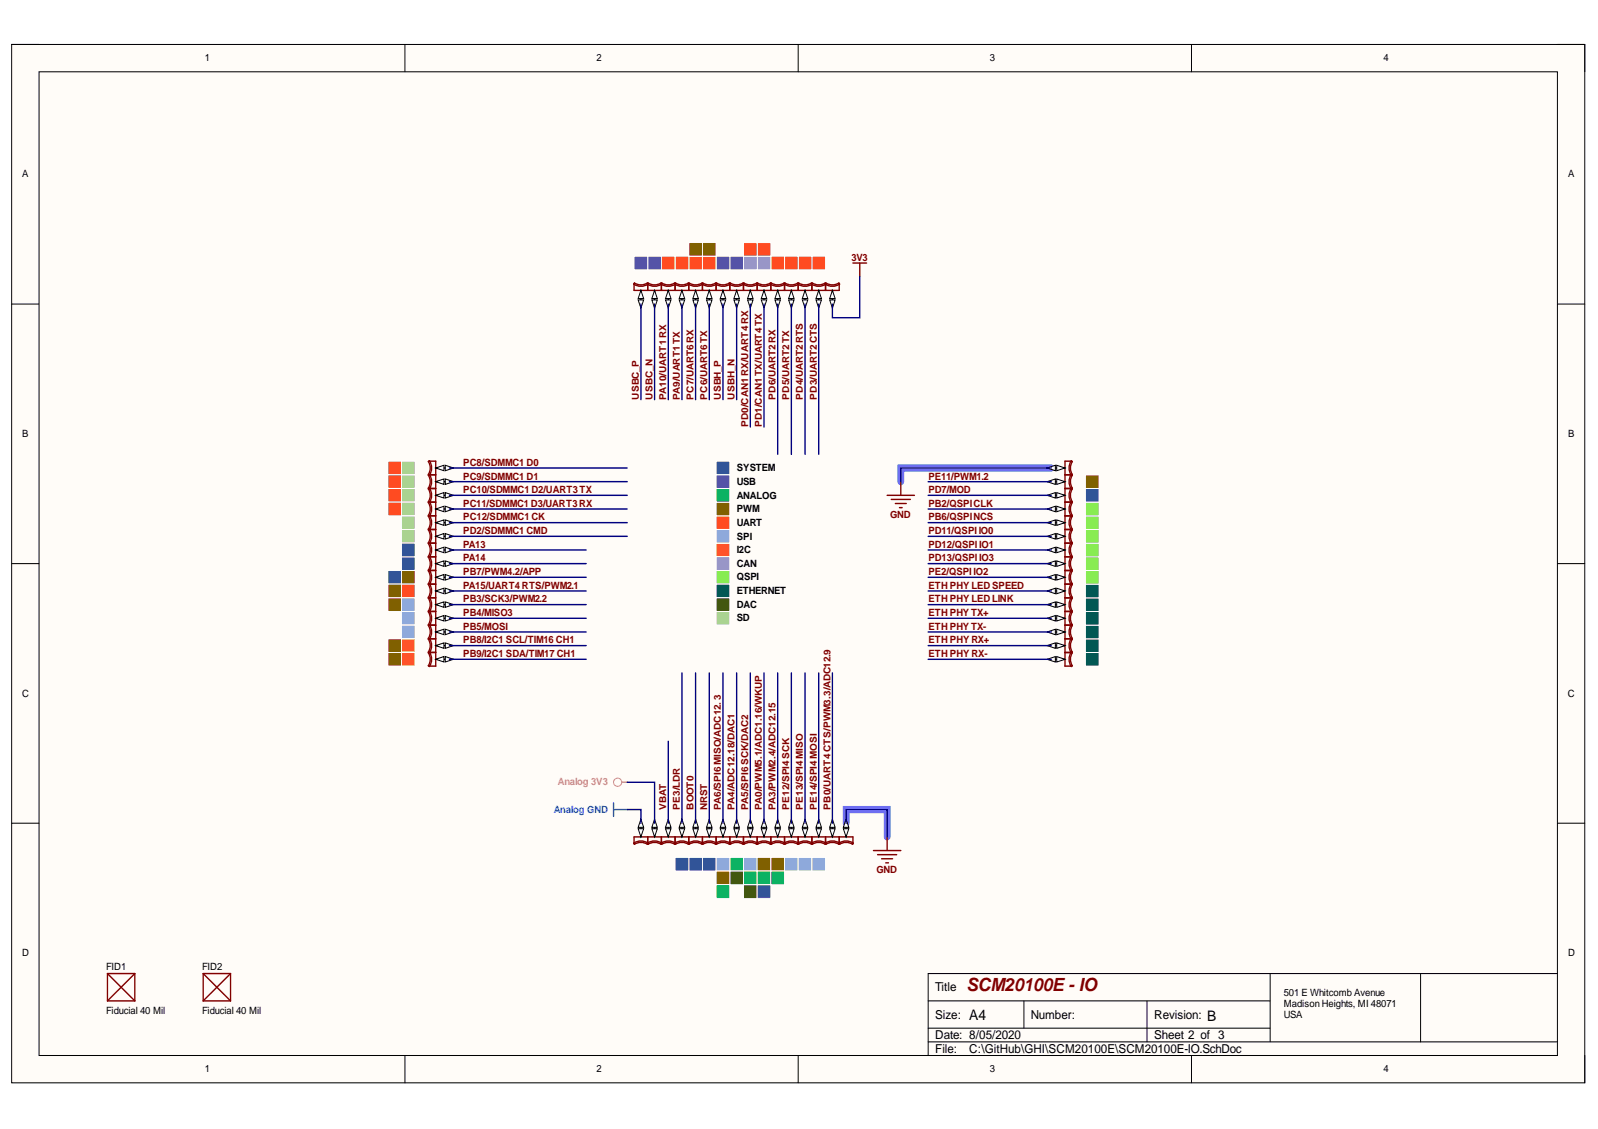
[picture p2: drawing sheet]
<svg xmlns="http://www.w3.org/2000/svg" width="297mm" height="210mm" viewBox="0 0 297 210" stroke-linecap="round" stroke-linejoin="round" font-family="sans-serif">
<defs><g id="words">
<text font-size="3.4" fill="#800000" x="179.7" y="184.3">SCM20100E - IO</text>
<g font-size="2.7">
<text x="180.2" y="189.6">A4</text>
<text x="224.4" y="189.8">B</text>
</g>
<g font-size="2.3">
<text x="173.8" y="184.3">Title</text>
<text x="173.8" y="189.4">Size:</text>
<text x="191.6" y="189.4">Number:</text>
<text x="214.5" y="189.4">Revision:</text>
<text x="173.8" y="193.2">Date: 8/05/2020</text>
<text x="173.8" y="195.7">File:</text>
<text x="180.2" y="195.7">C:\GitHub\GHI\SCM20100E\SCM20100E-IO.SchDoc</text>
<text x="214.5" y="193.2">Sheet 2 of 3</text>
</g>
<g font-size="1.9">
<text x="38.1" y="11.4">1</text>
<text x="110.9" y="11.4">2</text>
<text x="184" y="11.4">3</text>
<text x="257.1" y="11.4">4</text>
<text x="4.1" y="33">A</text>
<text x="291.5" y="33">A</text>
<text x="4.1" y="81.3">B</text>
<text x="291.5" y="81.3">B</text>
<text x="136.9" y="87.6">SYSTEM</text>
<text x="136.9" y="90.2">USB</text>
<text x="136.9" y="95.2">PWM</text>
<text x="136.9" y="92.7">ANALOG</text>
<text x="136.9" y="97.8">UART</text>
<text x="136.9" y="100.3">SPI</text>
<text x="136.9" y="107.9">QSPI</text>
<text x="136.9" y="102.8">I2C</text>
<text x="136.9" y="105.4">CAN</text>
<text x="136.9" y="110.5">ETHERNET</text>
<text x="136.9" y="113">DAC</text>
<text x="136.9" y="115.5">SD</text>
<text x="4.1" y="129.5">C</text>
<text x="291.4" y="129.5">C</text>
<text x="4.1" y="177.8">D</text>
<text x="291.5" y="177.8">D</text>
<text x="19.7" y="180.3">FID1</text>
<text x="37.6" y="180.3">FID2</text>
<text x="238.6" y="185.2">501 E Whitcomb Avenue</text>
<text x="19.7" y="188.5">Fiducial 40 Mil</text>
<text x="37.6" y="188.5">Fiducial 40 Mil</text>
<text x="238.6" y="187.2">MadisonHeights, MI 48071</text>
<text x="238.6" y="189.2">USA</text>
<text x="38.1" y="199.4">1</text>
<text x="110.9" y="199.4">2</text>
<text x="184" y="199.4">3</text>
<text x="257.1" y="199.4">4</text>
</g>
<g font-size="1.9" fill="#800000">
<text x="158.3" y="48.5">3V3</text>
<text x="86.1" y="86.6">PC8/SDMMC1 D0</text>
<text x="86.1" y="89.2">PC9/SDMMC1 D1</text>
<text x="172.6" y="89.2">PE11/PWM1.2</text>
<text x="86.1" y="91.7">PC10/SDMMC1D2/UART3TX</text>
<text x="86.1" y="94.2">PC11/SDMMC1D3/UART3RX</text>
<text x="172.6" y="94.2">PB2/QSPICLK</text>
<text x="172.6" y="91.7">PD7/MOD</text>
<text x="86.1" y="101.8">PA13</text>
<text x="86.1" y="96.8">PC12/SDMMC1CK</text>
<text x="86.1" y="99.3">PD2/SDMMC1 CMD</text>
<text x="165.5" y="96.3">GND</text>
<text x="172.6" y="99.3">PD11/QSPIIO0</text>
<text x="172.6" y="101.8">PD12/QSPIIO1</text>
<text x="172.6" y="96.8">PB6/QSPINCS</text>
<text x="86.1" y="104.4">PA14</text>
<text x="86.1" y="106.9">PB7/PWM4.2/APP</text>
<text x="172.6" y="106.9">PE2/QSPIIO2</text>
<text x="172.6" y="104.4">PD13/QSPIIO3</text>
<text x="86.1" y="109.4">PA15/UART4RTS/PWM2.1</text>
<text x="86.1" y="112">PB3/SCK3/PWM2.2</text>
<text x="172.6" y="109.4">ETH PHY LED SPEED</text>
<text x="172.6" y="112">ETH PHY LED LINK</text>
<text x="86.1" y="114.5">PB4/MISO3</text>
<text x="86.1" y="117">PB5/MOSI</text>
<text x="86.1" y="119.6">PB8/I2C1 SCL/TIM16 CH1</text>
<text x="172.6" y="119.6">ETH PHY RX+</text>
<text x="172.6" y="117">ETH PHY TX-</text>
<text x="172.6" y="114.5">ETH PHY TX+</text>
<text x="86.1" y="122.1">PB9/I2C1 SDA/TIM17 CH1</text>
<text x="172.6" y="122.1">ETH PHY RX-</text>
<text x="162.9" y="162.3">GND</text>
</g>
<text font-size="1.9" fill="#e85dac" x="103.7" y="146">Analog 3V3</text>
<text font-size="1.9" fill="#009cca" x="102.9" y="151.1">Analog GND</text>
<g font-size="1.8" fill="#800000">
<text x="118.8" y="74.3" transform="rotate(-90 118.8 74.3)">USBC_P</text>
<text x="121.3" y="74.3" transform="rotate(-90 121.3 74.3)">USBC_N</text>
<text x="123.8" y="74.3" transform="rotate(-90 123.8 74.3)">PA10/UART1RX</text>
<text x="126.4" y="74.3" transform="rotate(-90 126.4 74.3)">PA9/UART1TX</text>
<text x="128.9" y="74.3" transform="rotate(-90 128.9 74.3)">PC7/UART6RX</text>
<text x="131.5" y="74.3" transform="rotate(-90 131.5 74.3)">PC6/UART6TX</text>
<text x="134" y="74.3" transform="rotate(-90 134 74.3)">USBH_P</text>
<text x="136.5" y="74.3" transform="rotate(-90 136.5 74.3)">USBH_N</text>
<text x="144.1" y="74.3" transform="rotate(-90 144.1 74.3)">PD6/UART2RX</text>
<text x="146.7" y="74.3" transform="rotate(-90 146.7 74.3)">PD5/UART2TX</text>
<text x="149.2" y="74.3" transform="rotate(-90 149.2 74.3)">PD4/UART2RTS</text>
<text x="151.8" y="74.3" transform="rotate(-90 151.8 74.3)">PD3/UART2CTS</text>
<text x="139.1" y="79.4" transform="rotate(-90 139.1 79.4)">PD0/CAN1RX/UART4 RX</text>
<text x="141.6" y="79.4" transform="rotate(-90 141.6 79.4)">PD1/CAN1TX/UART4 TX</text>
<text x="123.8" y="150.5" transform="rotate(-90 123.8 150.5)">VBAT</text>
<text x="126.4" y="150.5" transform="rotate(-90 126.4 150.5)">PE3/LDR</text>
<text x="128.9" y="150.5" transform="rotate(-90 128.9 150.5)">BOOT0</text>
<text x="131.5" y="150.5" transform="rotate(-90 131.5 150.5)">NRST</text>
<text x="134" y="150.5" transform="rotate(-90 134 150.5)">PA6/SPI6 MISO/ADC12. 3</text>
<text x="136.5" y="150.5" transform="rotate(-90 136.5 150.5)">PA4/ADC12.18/DAC1</text>
<text x="139.1" y="150.5" transform="rotate(-90 139.1 150.5)">PA5/SPI6 SCK/DAC2</text>
<text x="141.6" y="150.5" transform="rotate(-90 141.6 150.5)">PA0/PWM5.1/ADC1.16/WKUP</text>
<text x="144.1" y="150.5" transform="rotate(-90 144.1 150.5)">PA3/PWM2.4/ADC12.15</text>
<text x="146.7" y="150.5" transform="rotate(-90 146.7 150.5)">PE12/SPI4 SCK</text>
<text x="149.2" y="150.5" transform="rotate(-90 149.2 150.5)">PE13/SPI4 MISO</text>
<text x="151.8" y="150.5" transform="rotate(-90 151.8 150.5)">PE14/SPI4 MOSI</text>
<text x="154.4" y="150.5" transform="rotate(-90 154.4 150.5)">PB0/UART4 CTS/PWM3.3/ADC12.9</text>
</g>
</g></defs>
<path d="M2.2 8.3h292.4v193h-292.4z" fill-rule="evenodd" fill="#fffcf8"/>
<path d="M2.2 8.3h292.4v193h-292.4z" fill="none" stroke="#000" stroke-width=".19"/>
<path d="M7.3 13.3h282.2v182.9h-282.2z" fill-rule="evenodd" fill="#fffcf8"/>
<g fill="none" stroke="#000" stroke-width=".19">
<path d="M2.2 8.3h5.1M7.3 13.3h282.2v182.9h-282.2zM75.3 8.3v5M148.4 8.3v5M221.5 8.3v5M289.5 8.3h5.1v5M2.2 56.5h5.1M289.5 56.5h5.1M2.2 104.8h5.1M289.5 104.8h5.1M2.2 153.1h5.1M289.5 153.1h5.1"/>
<path d="M75.3 196.2v5.1M148.4 196.2v5.1M172.5 186.1h63.6M172.5 193.7h117M172.5 191.2h63.6M190.3 186.1v5.1M213.2 186.1v7.6M221.5 196.2v5.1M236.1 181v12.7M264.1 181v12.7M289.5 181h-117v15.2M294.6 196.2v5.1"/>
</g>
<path d="M195.4 87h-28v2.6M157.3 153.1v-2.6h7.6v5.1" fill="none" stroke="#6e6eff" stroke-width="1.3"/>
<path d="M117.8 156.8a2.41 2.41 0 0 1 2.7 0l-.2 .2a2.16 2.16 0 0 0-2.4 0zM117.9 156.9v-1.3h2.5v1.3" fill="none" stroke="#800000" stroke-width=".26"/>
<path d="M119.1 153.1v2.5" fill="none" stroke="#000" stroke-width=".26"/>
<path d="M118.6 154.1h1l-.5 1.5z" fill="#f8fcff"/>
<path d="M118.6 154.1h1l-.5 1.5z" fill="none" stroke="#000" stroke-width=".19"/>
<path d="M119.1 152.3l.5 1.5h-1z" fill="#f8fcff"/>
<path d="M119.1 152.3l.5 1.5h-1z" fill="none" stroke="#000" stroke-width=".19"/>
<path d="M120.3 156.8a2.41 2.41 0 0 1 2.7 0l-.1 .2a2.17 2.17 0 0 0-2.4 0zM120.4 156.9v-1.3h2.5v1.3" fill="none" stroke="#800000" stroke-width=".26"/>
<path d="M121.7 153.1v2.5" fill="none" stroke="#000" stroke-width=".26"/>
<path d="M121.2 154.1h1l-.5 1.5z" fill="#f8fcff"/>
<path d="M121.2 154.1h1l-.5 1.5z" fill="none" stroke="#000" stroke-width=".19"/>
<path d="M121.7 152.3l.5 1.5h-1z" fill="#f8fcff"/>
<path d="M121.7 152.3l.5 1.5h-1z" fill="none" stroke="#000" stroke-width=".19"/>
<path d="M122.9 156.8a2.41 2.41 0 0 1 2.7 0l-.2 .2a2.17 2.17 0 0 0-2.4 0zM122.9 156.9v-1.3h2.6v1.3" fill="none" stroke="#800000" stroke-width=".26"/>
<path d="M124.2 153.1v2.5" fill="none" stroke="#000" stroke-width=".26"/>
<path d="M123.7 154.1h1l-.5 1.5z" fill="#f8fcff"/>
<path d="M123.7 154.1h1l-.5 1.5z" fill="none" stroke="#000" stroke-width=".19"/>
<path d="M124.2 152.3l.5 1.5h-1z" fill="#f8fcff"/>
<path d="M124.2 152.3l.5 1.5h-1z" fill="none" stroke="#000" stroke-width=".19"/>
<path d="M125.4 156.8a2.41 2.41 0 0 1 2.7 0l-.1 .2a2.17 2.17 0 0 0-2.4 0zM125.5 156.9v-1.3h2.5v1.3" fill="none" stroke="#800000" stroke-width=".26"/>
<path d="M126.8 153.1v2.5" fill="none" stroke="#000" stroke-width=".26"/>
<path d="M126.2 154.1h1.1l-.5 1.5z" fill="#f8fcff"/>
<path d="M126.2 154.1h1.1l-.5 1.5z" fill="none" stroke="#000" stroke-width=".19"/>
<path d="M126.8 152.3l.5 1.5h-1.1z" fill="#f8fcff"/>
<path d="M126.8 152.3l.5 1.5h-1.1z" fill="none" stroke="#000" stroke-width=".19"/>
<path d="M128 156.8a2.41 2.41 0 0 1 2.6 0l-.1 .2a2.17 2.17 0 0 0-2.4 0zM128 156.9v-1.3h2.6v1.3" fill="none" stroke="#800000" stroke-width=".26"/>
<path d="M129.3 153.1v2.5" fill="none" stroke="#000" stroke-width=".26"/>
<path d="M128.8 154.1h1l-.5 1.5z" fill="#f8fcff"/>
<path d="M128.8 154.1h1l-.5 1.5z" fill="none" stroke="#000" stroke-width=".19"/>
<path d="M129.3 152.3l.5 1.5h-1z" fill="#f8fcff"/>
<path d="M129.3 152.3l.5 1.5h-1z" fill="none" stroke="#000" stroke-width=".19"/>
<path d="M130.5 156.8a2.41 2.41 0 0 1 2.7 0l-.2 .2a2.16 2.16 0 0 0-2.4 0zM130.6 156.9v-1.3h2.5v1.3" fill="none" stroke="#800000" stroke-width=".26"/>
<path d="M131.8 153.1v2.5" fill="none" stroke="#000" stroke-width=".26"/>
<path d="M131.3 154.1h1.1l-.6 1.5z" fill="#f8fcff"/>
<path d="M131.3 154.1h1.1l-.6 1.5z" fill="none" stroke="#000" stroke-width=".19"/>
<path d="M131.8 152.3l.6 1.5h-1.1z" fill="#f8fcff"/>
<path d="M131.8 152.3l.6 1.5h-1.1z" fill="none" stroke="#000" stroke-width=".19"/>
<path d="M133 156.8a2.41 2.41 0 0 1 2.7 0l-.1 .2a2.16 2.16 0 0 0-2.4 0zM133.1 156.9v-1.3h2.6v1.3" fill="none" stroke="#800000" stroke-width=".26"/>
<path d="M134.4 153.1v2.5" fill="none" stroke="#000" stroke-width=".26"/>
<path d="M133.9 154.1h1l-.5 1.5z" fill="#f8fcff"/>
<path d="M133.9 154.1h1l-.5 1.5z" fill="none" stroke="#000" stroke-width=".19"/>
<path d="M134.4 152.3l.5 1.5h-1z" fill="#f8fcff"/>
<path d="M134.4 152.3l.5 1.5h-1z" fill="none" stroke="#000" stroke-width=".19"/>
<path d="M135.6 156.8a2.41 2.41 0 0 1 2.7 0l-.2 .2a2.16 2.16 0 0 0-2.4 0zM135.7 156.9v-1.3h2.5v1.3" fill="none" stroke="#800000" stroke-width=".26"/>
<path d="M136.9 153.1v2.5" fill="none" stroke="#000" stroke-width=".26"/>
<path d="M136.4 154.1h1l-.5 1.5z" fill="#f8fcff"/>
<path d="M136.4 154.1h1l-.5 1.5z" fill="none" stroke="#000" stroke-width=".19"/>
<path d="M136.9 152.3l.5 1.5h-1z" fill="#f8fcff"/>
<path d="M136.9 152.3l.5 1.5h-1z" fill="none" stroke="#000" stroke-width=".19"/>
<path d="M138.1 156.8a2.41 2.41 0 0 1 2.7 0l-.1 .2a2.16 2.16 0 0 0-2.4 0zM138.2 156.9v-1.3h2.5v1.3" fill="none" stroke="#800000" stroke-width=".26"/>
<path d="M139.5 153.1v2.5" fill="none" stroke="#000" stroke-width=".26"/>
<path d="M139 154.1h1l-.5 1.5z" fill="#f8fcff"/>
<path d="M139 154.1h1l-.5 1.5z" fill="none" stroke="#000" stroke-width=".19"/>
<path d="M139.5 152.3l.5 1.5h-1z" fill="#f8fcff"/>
<path d="M139.5 152.3l.5 1.5h-1z" fill="none" stroke="#000" stroke-width=".19"/>
<path d="M140.7 156.8a2.41 2.41 0 0 1 2.7 0l-.2 .2a2.16 2.16 0 0 0-2.4 0zM140.7 156.9v-1.3h2.6v1.3" fill="none" stroke="#800000" stroke-width=".26"/>
<path d="M142 153.1v2.5" fill="none" stroke="#000" stroke-width=".26"/>
<path d="M141.5 154.1h1l-.5 1.5z" fill="#f8fcff"/>
<path d="M141.5 154.1h1l-.5 1.5z" fill="none" stroke="#000" stroke-width=".19"/>
<path d="M142 152.3l.5 1.5h-1z" fill="#f8fcff"/>
<path d="M142 152.3l.5 1.5h-1z" fill="none" stroke="#000" stroke-width=".19"/>
<path d="M143.2 156.8a2.41 2.41 0 0 1 2.7 0l-.1 .2a2.16 2.16 0 0 0-2.4 0zM143.3 156.9v-1.3h2.5v1.3" fill="none" stroke="#800000" stroke-width=".26"/>
<path d="M144.6 153.1v2.5" fill="none" stroke="#000" stroke-width=".26"/>
<path d="M144 154.1h1.1l-.5 1.5z" fill="#f8fcff"/>
<path d="M144 154.1h1.1l-.5 1.5z" fill="none" stroke="#000" stroke-width=".19"/>
<path d="M144.6 152.3l.5 1.5h-1.1z" fill="#f8fcff"/>
<path d="M144.6 152.3l.5 1.5h-1.1z" fill="none" stroke="#000" stroke-width=".19"/>
<path d="M145.8 156.8a2.41 2.41 0 0 1 2.6 0l-.1 .2a2.16 2.16 0 0 0-2.4 0zM145.8 156.9v-1.3h2.6v1.3" fill="none" stroke="#800000" stroke-width=".26"/>
<path d="M147.1 153.1v2.5" fill="none" stroke="#000" stroke-width=".26"/>
<path d="M146.6 154.1h1l-.5 1.5z" fill="#f8fcff"/>
<path d="M146.6 154.1h1l-.5 1.5z" fill="none" stroke="#000" stroke-width=".19"/>
<path d="M147.1 152.3l.5 1.5h-1z" fill="#f8fcff"/>
<path d="M147.1 152.3l.5 1.5h-1z" fill="none" stroke="#000" stroke-width=".19"/>
<path d="M148.3 156.8a2.41 2.41 0 0 1 2.7 0l-.2 .2a2.16 2.16 0 0 0-2.4 0zM148.4 156.9v-1.3h2.5v1.3" fill="none" stroke="#800000" stroke-width=".26"/>
<path d="M149.6 153.1v2.5" fill="none" stroke="#000" stroke-width=".26"/>
<path d="M149.1 154.1h1.1l-.6 1.5z" fill="#f8fcff"/>
<path d="M149.1 154.1h1.1l-.6 1.5z" fill="none" stroke="#000" stroke-width=".19"/>
<path d="M149.6 152.3l.6 1.5h-1.1z" fill="#f8fcff"/>
<path d="M149.6 152.3l.6 1.5h-1.1z" fill="none" stroke="#000" stroke-width=".19"/>
<path d="M150.8 156.8a2.41 2.41 0 0 1 2.7 0l-.1 .2a2.16 2.16 0 0 0-2.4 0zM150.9 156.9v-1.3h2.6v1.3" fill="none" stroke="#800000" stroke-width=".26"/>
<path d="M152.2 153.1v2.5" fill="none" stroke="#000" stroke-width=".26"/>
<path d="M151.7 154.1h1l-.5 1.5z" fill="#f8fcff"/>
<path d="M151.7 154.1h1l-.5 1.5z" fill="none" stroke="#000" stroke-width=".19"/>
<path d="M152.2 152.3l.5 1.5h-1z" fill="#f8fcff"/>
<path d="M152.2 152.3l.5 1.5h-1z" fill="none" stroke="#000" stroke-width=".19"/>
<path d="M155.9 156.8a2.41 2.41 0 0 1 2.7 0l-.1 .2a2.16 2.16 0 0 0-2.4 0zM156 156.9v-1.3h2.5v1.3" fill="none" stroke="#800000" stroke-width=".26"/>
<path d="M157.3 153.1v2.5" fill="none" stroke="#000" stroke-width=".26"/>
<path d="M156.8 154.1h1l-.5 1.5z" fill="#f8fcff"/>
<path d="M156.8 154.1h1l-.5 1.5z" fill="none" stroke="#000" stroke-width=".19"/>
<path d="M157.3 152.3l.5 1.5h-1z" fill="#f8fcff"/>
<path d="M157.3 152.3l.5 1.5h-1z" fill="none" stroke="#000" stroke-width=".19"/>
<path d="M199.1 121.2l.2 .2a2.15 2.15 0 0 0 0 2.4l-.2 .1a2.43 2.43 0 0 1 0-2.7zM199.2 121.3h-1.2v2.5h1.2" fill="none" stroke="#800000" stroke-width=".26"/>
<path d="M195.4 122.6h2.6" fill="none" stroke="#000" stroke-width=".26"/>
<path d="M196.4 122.1l1.6 .5-1.6 .5z" fill="#f8fcff"/>
<path d="M196.4 122.1l1.6 .5-1.6 .5z" fill="none" stroke="#000" stroke-width=".19"/>
<path d="M194.6 122.6l1.6-.5v1z" fill="#f8fcff"/>
<path d="M194.6 122.6l1.6-.5v1z" fill="none" stroke="#000" stroke-width=".19"/>
<path d="M199.1 118.7l.2 .1a2.15 2.15 0 0 0 0 2.4l-.2 .2a2.43 2.43 0 0 1 0-2.7zM199.2 118.8h-1.2v2.5h1.2" fill="none" stroke="#800000" stroke-width=".26"/>
<path d="M195.4 120h2.6" fill="none" stroke="#000" stroke-width=".26"/>
<path d="M196.4 119.5l1.6 .5-1.6 .5z" fill="#f8fcff"/>
<path d="M196.4 119.5l1.6 .5-1.6 .5z" fill="none" stroke="#000" stroke-width=".19"/>
<path d="M194.6 120l1.6-.5v1z" fill="#f8fcff"/>
<path d="M194.6 120l1.6-.5v1z" fill="none" stroke="#000" stroke-width=".19"/>
<path d="M199.1 116.2l.2 .1a2.15 2.15 0 0 0 0 2.4l-.2 .1a2.43 2.43 0 0 1 0-2.6zM199.2 116.2h-1.2v2.6h1.2" fill="none" stroke="#800000" stroke-width=".26"/>
<path d="M195.4 117.5h2.6" fill="none" stroke="#000" stroke-width=".26"/>
<path d="M196.4 117l1.6 .5-1.6 .5z" fill="#f8fcff"/>
<path d="M196.4 117l1.6 .5-1.6 .5z" fill="none" stroke="#000" stroke-width=".19"/>
<path d="M194.6 117.5l1.6-.5v1z" fill="#f8fcff"/>
<path d="M194.6 117.5l1.6-.5v1z" fill="none" stroke="#000" stroke-width=".19"/>
<path d="M199.1 113.6l.2 .2a2.15 2.15 0 0 0 0 2.4l-.2 .1a2.43 2.43 0 0 1 0-2.7zM199.2 113.7h-1.2v2.5h1.2" fill="none" stroke="#800000" stroke-width=".26"/>
<path d="M195.4 115h2.6" fill="none" stroke="#000" stroke-width=".26"/>
<path d="M196.4 114.4l1.6 .6-1.6 .5z" fill="#f8fcff"/>
<path d="M196.4 114.4l1.6 .6-1.6 .5z" fill="none" stroke="#000" stroke-width=".19"/>
<path d="M194.6 115l1.6-.6v1.1z" fill="#f8fcff"/>
<path d="M194.6 115l1.6-.6v1.1z" fill="none" stroke="#000" stroke-width=".19"/>
<path d="M199.1 111.1l.2 .1a2.15 2.15 0 0 0 0 2.4l-.2 .2a2.43 2.43 0 0 1 0-2.7zM199.2 111.1h-1.2v2.6h1.2" fill="none" stroke="#800000" stroke-width=".26"/>
<path d="M195.4 112.4h2.6" fill="none" stroke="#000" stroke-width=".26"/>
<path d="M196.4 111.9l1.6 .5-1.6 .5z" fill="#f8fcff"/>
<path d="M196.4 111.9l1.6 .5-1.6 .5z" fill="none" stroke="#000" stroke-width=".19"/>
<path d="M194.6 112.4l1.6-.5v1z" fill="#f8fcff"/>
<path d="M194.6 112.4l1.6-.5v1z" fill="none" stroke="#000" stroke-width=".19"/>
<path d="M199.1 108.5l.2 .2a2.15 2.15 0 0 0 0 2.4l-.2 .1a2.41 2.41 0 0 1 0-2.7zM199.2 108.6h-1.2v2.5h1.2" fill="none" stroke="#800000" stroke-width=".26"/>
<path d="M195.4 109.9h2.6" fill="none" stroke="#000" stroke-width=".26"/>
<path d="M196.4 109.4l1.6 .5-1.6 .5z" fill="#f8fcff"/>
<path d="M196.4 109.4l1.6 .5-1.6 .5z" fill="none" stroke="#000" stroke-width=".19"/>
<path d="M194.6 109.9l1.6-.5v1z" fill="#f8fcff"/>
<path d="M194.6 109.9l1.6-.5v1z" fill="none" stroke="#000" stroke-width=".19"/>
<path d="M199.1 106l.2 .1a2.17 2.17 0 0 0 0 2.4l-.2 .2a2.43 2.43 0 0 1 0-2.7zM199.2 106.1h-1.2v2.5h1.2" fill="none" stroke="#800000" stroke-width=".26"/>
<path d="M195.4 107.3h2.6" fill="none" stroke="#000" stroke-width=".26"/>
<path d="M196.4 106.8l1.6 .5-1.6 .5z" fill="#f8fcff"/>
<path d="M196.4 106.8l1.6 .5-1.6 .5z" fill="none" stroke="#000" stroke-width=".19"/>
<path d="M194.6 107.3l1.6-.5v1z" fill="#f8fcff"/>
<path d="M194.6 107.3l1.6-.5v1z" fill="none" stroke="#000" stroke-width=".19"/>
<path d="M199.1 103.5l.2 .1a2.15 2.15 0 0 0 0 2.4l-.2 .1a2.41 2.41 0 0 1 0-2.6zM199.2 103.5h-1.2v2.6h1.2" fill="none" stroke="#800000" stroke-width=".26"/>
<path d="M195.4 104.8h2.6" fill="none" stroke="#000" stroke-width=".26"/>
<path d="M196.4 104.3l1.6 .5-1.6 .5z" fill="#f8fcff"/>
<path d="M196.4 104.3l1.6 .5-1.6 .5z" fill="none" stroke="#000" stroke-width=".19"/>
<path d="M194.6 104.8l1.6-.5v1z" fill="#f8fcff"/>
<path d="M194.6 104.8l1.6-.5v1z" fill="none" stroke="#000" stroke-width=".19"/>
<path d="M199.1 100.9l.2 .1a2.17 2.17 0 0 0 0 2.5l-.2 .1a2.43 2.43 0 0 1 0-2.7zM199.2 101h-1.2v2.5h1.2" fill="none" stroke="#800000" stroke-width=".26"/>
<path d="M195.4 102.3h2.6" fill="none" stroke="#000" stroke-width=".26"/>
<path d="M196.4 101.7l1.6 .6-1.6 .5z" fill="#f8fcff"/>
<path d="M196.4 101.7l1.6 .6-1.6 .5z" fill="none" stroke="#000" stroke-width=".19"/>
<path d="M194.6 102.3l1.6-.6v1.1z" fill="#f8fcff"/>
<path d="M194.6 102.3l1.6-.6v1.1z" fill="none" stroke="#000" stroke-width=".19"/>
<path d="M199.1 98.4l.2 .1a2.15 2.15 0 0 0 0 2.4l-.2 .1a2.41 2.41 0 0 1 0-2.6zM199.2 98.4h-1.2v2.6h1.2" fill="none" stroke="#800000" stroke-width=".26"/>
<path d="M195.4 99.7h2.6" fill="none" stroke="#000" stroke-width=".26"/>
<path d="M196.4 99.2l1.6 .5-1.6 .5z" fill="#f8fcff"/>
<path d="M196.4 99.2l1.6 .5-1.6 .5z" fill="none" stroke="#000" stroke-width=".19"/>
<path d="M194.6 99.7l1.6-.5v1z" fill="#f8fcff"/>
<path d="M194.6 99.7l1.6-.5v1z" fill="none" stroke="#000" stroke-width=".19"/>
<path d="M199.1 95.8l.2 .2a2.17 2.17 0 0 0 0 2.4l-.2 .1a2.43 2.43 0 0 1 0-2.7zM199.2 95.9h-1.2v2.5h1.2" fill="none" stroke="#800000" stroke-width=".26"/>
<path d="M195.4 97.2h2.6" fill="none" stroke="#000" stroke-width=".26"/>
<path d="M196.4 96.7l1.6 .5-1.6 .5z" fill="#f8fcff"/>
<path d="M196.4 96.7l1.6 .5-1.6 .5z" fill="none" stroke="#000" stroke-width=".19"/>
<path d="M194.6 97.2l1.6-.5v1z" fill="#f8fcff"/>
<path d="M194.6 97.2l1.6-.5v1z" fill="none" stroke="#000" stroke-width=".19"/>
<path d="M199.1 93.3l.2 .1a2.15 2.15 0 0 0 0 2.4l-.2 .2a2.41 2.41 0 0 1 0-2.7zM199.2 93.4h-1.2v2.5h1.2" fill="none" stroke="#800000" stroke-width=".26"/>
<path d="M195.4 94.6h2.6" fill="none" stroke="#000" stroke-width=".26"/>
<path d="M196.4 94.1l1.6 .5-1.6 .5z" fill="#f8fcff"/>
<path d="M196.4 94.1l1.6 .5-1.6 .5z" fill="none" stroke="#000" stroke-width=".19"/>
<path d="M194.6 94.6l1.6-.5v1z" fill="#f8fcff"/>
<path d="M194.6 94.6l1.6-.5v1z" fill="none" stroke="#000" stroke-width=".19"/>
<path d="M199.1 90.7l.2 .2a2.15 2.15 0 0 0 0 2.4l-.2 .1a2.43 2.43 0 0 1 0-2.7zM199.2 90.8h-1.2v2.6h1.2" fill="none" stroke="#800000" stroke-width=".26"/>
<path d="M195.4 92.1h2.6" fill="none" stroke="#000" stroke-width=".26"/>
<path d="M196.4 91.6l1.6 .5-1.6 .5z" fill="#f8fcff"/>
<path d="M196.4 91.6l1.6 .5-1.6 .5z" fill="none" stroke="#000" stroke-width=".19"/>
<path d="M194.6 92.1l1.6-.5v1z" fill="#f8fcff"/>
<path d="M194.6 92.1l1.6-.5v1z" fill="none" stroke="#000" stroke-width=".19"/>
<path d="M199.1 88.2l.2 .2a2.15 2.15 0 0 0 0 2.3l-.2 .2a2.43 2.43 0 0 1 0-2.7zM199.2 88.3h-1.2v2.5h1.2" fill="none" stroke="#800000" stroke-width=".26"/>
<path d="M195.4 89.6h2.6" fill="none" stroke="#000" stroke-width=".26"/>
<path d="M196.4 89l1.6 .6-1.6 .5z" fill="#f8fcff"/>
<path d="M196.4 89l1.6 .6-1.6 .5z" fill="none" stroke="#000" stroke-width=".19"/>
<path d="M194.6 89.6l1.6-.6v1.1z" fill="#f8fcff"/>
<path d="M194.6 89.6l1.6-.6v1.1z" fill="none" stroke="#000" stroke-width=".19"/>
<path d="M199.1 85.7l.2 .1a2.15 2.15 0 0 0 0 2.4l-.2 .2a2.43 2.43 0 0 1 0-2.7zM199.2 85.7h-1.2v2.6h1.2" fill="none" stroke="#800000" stroke-width=".26"/>
<path d="M195.4 87h2.6" fill="none" stroke="#000" stroke-width=".26"/>
<path d="M196.4 86.5l1.6 .5-1.6 .5z" fill="#f8fcff"/>
<path d="M196.4 86.5l1.6 .5-1.6 .5z" fill="none" stroke="#000" stroke-width=".19"/>
<path d="M194.6 87l1.6-.5v1z" fill="#f8fcff"/>
<path d="M194.6 87l1.6-.5v1z" fill="none" stroke="#000" stroke-width=".19"/>
<path d="M153.5 52.7v1.3h2.5v-1.3M153.5 52.6a2.16 2.16 0 0 0 2.4 0l.2 .2a2.41 2.41 0 0 1-2.7 0z" fill="none" stroke="#800000" stroke-width=".26"/>
<path d="M154.7 54v2.5" fill="none" stroke="#000" stroke-width=".26"/>
<path d="M154.7 54l.5 1.5h-1z" fill="#f8fcff"/>
<path d="M154.7 54l.5 1.5h-1z" fill="none" stroke="#000" stroke-width=".19"/>
<path d="M154.2 55.8h1l-.5 1.5z" fill="#f8fcff"/>
<path d="M154.2 55.8h1l-.5 1.5z" fill="none" stroke="#000" stroke-width=".19"/>
<path d="M150.9 52.7v1.3h2.6v-1.3M151 52.6a2.16 2.16 0 0 0 2.4 0l.1 .2a2.41 2.41 0 0 1-2.7 0z" fill="none" stroke="#800000" stroke-width=".26"/>
<path d="M152.2 54v2.5" fill="none" stroke="#000" stroke-width=".26"/>
<path d="M152.2 54l.5 1.5h-1z" fill="#f8fcff"/>
<path d="M152.2 54l.5 1.5h-1z" fill="none" stroke="#000" stroke-width=".19"/>
<path d="M151.7 55.8h1l-.5 1.5z" fill="#f8fcff"/>
<path d="M151.7 55.8h1l-.5 1.5z" fill="none" stroke="#000" stroke-width=".19"/>
<path d="M148.4 52.7v1.3h2.5v-1.3M148.4 52.6a2.16 2.16 0 0 0 2.4 0l.2 .2a2.41 2.41 0 0 1-2.7 0z" fill="none" stroke="#800000" stroke-width=".26"/>
<path d="M149.6 54v2.5" fill="none" stroke="#000" stroke-width=".26"/>
<path d="M149.6 54l.6 1.5h-1.1z" fill="#f8fcff"/>
<path d="M149.6 54l.6 1.5h-1.1z" fill="none" stroke="#000" stroke-width=".19"/>
<path d="M149.1 55.8h1.1l-.6 1.5z" fill="#f8fcff"/>
<path d="M149.1 55.8h1.1l-.6 1.5z" fill="none" stroke="#000" stroke-width=".19"/>
<path d="M145.8 52.7v1.3h2.6v-1.3M145.9 52.6a2.16 2.16 0 0 0 2.4 0l.1 .2a2.41 2.41 0 0 1-2.6 0z" fill="none" stroke="#800000" stroke-width=".26"/>
<path d="M147.1 54v2.5" fill="none" stroke="#000" stroke-width=".26"/>
<path d="M147.1 54l.5 1.5h-1z" fill="#f8fcff"/>
<path d="M147.1 54l.5 1.5h-1z" fill="none" stroke="#000" stroke-width=".19"/>
<path d="M146.6 55.8h1l-.5 1.5z" fill="#f8fcff"/>
<path d="M146.6 55.8h1l-.5 1.5z" fill="none" stroke="#000" stroke-width=".19"/>
<path d="M143.3 52.7v1.3h2.5v-1.3M143.4 52.6a2.16 2.16 0 0 0 2.4 0l.1 .2a2.41 2.41 0 0 1-2.7 0z" fill="none" stroke="#800000" stroke-width=".26"/>
<path d="M144.6 54v2.5" fill="none" stroke="#000" stroke-width=".26"/>
<path d="M144.6 54l.5 1.5h-1.1z" fill="#f8fcff"/>
<path d="M144.6 54l.5 1.5h-1.1z" fill="none" stroke="#000" stroke-width=".19"/>
<path d="M144 55.8h1.1l-.5 1.5z" fill="#f8fcff"/>
<path d="M144 55.8h1.1l-.5 1.5z" fill="none" stroke="#000" stroke-width=".19"/>
<path d="M140.7 52.7v1.3h2.6v-1.3M140.8 52.6a2.16 2.16 0 0 0 2.4 0l.2 .2a2.41 2.41 0 0 1-2.7 0z" fill="none" stroke="#800000" stroke-width=".26"/>
<path d="M142 54v2.5" fill="none" stroke="#000" stroke-width=".26"/>
<path d="M142 54l.5 1.5h-1z" fill="#f8fcff"/>
<path d="M142 54l.5 1.5h-1z" fill="none" stroke="#000" stroke-width=".19"/>
<path d="M141.5 55.8h1l-.5 1.5z" fill="#f8fcff"/>
<path d="M141.5 55.8h1l-.5 1.5z" fill="none" stroke="#000" stroke-width=".19"/>
<path d="M138.2 52.7v1.3h2.5v-1.3M138.3 52.6a2.16 2.16 0 0 0 2.4 0l.1 .2a2.41 2.41 0 0 1-2.7 0z" fill="none" stroke="#800000" stroke-width=".26"/>
<path d="M139.5 54v2.5" fill="none" stroke="#000" stroke-width=".26"/>
<path d="M139.5 54l.5 1.5h-1z" fill="#f8fcff"/>
<path d="M139.5 54l.5 1.5h-1z" fill="none" stroke="#000" stroke-width=".19"/>
<path d="M139 55.8h1l-.5 1.5z" fill="#f8fcff"/>
<path d="M139 55.8h1l-.5 1.5z" fill="none" stroke="#000" stroke-width=".19"/>
<path d="M135.7 52.7v1.3h2.5v-1.3M135.7 52.6a2.16 2.16 0 0 0 2.4 0l.2 .2a2.41 2.41 0 0 1-2.7 0z" fill="none" stroke="#800000" stroke-width=".26"/>
<path d="M136.9 54v2.5" fill="none" stroke="#000" stroke-width=".26"/>
<path d="M136.9 54l.5 1.5h-1z" fill="#f8fcff"/>
<path d="M136.9 54l.5 1.5h-1z" fill="none" stroke="#000" stroke-width=".19"/>
<path d="M136.4 55.8h1l-.5 1.5z" fill="#f8fcff"/>
<path d="M136.4 55.8h1l-.5 1.5z" fill="none" stroke="#000" stroke-width=".19"/>
<path d="M133.1 52.7v1.3h2.6v-1.3M133.2 52.6a2.16 2.16 0 0 0 2.4 0l.1 .2a2.41 2.41 0 0 1-2.7 0z" fill="none" stroke="#800000" stroke-width=".26"/>
<path d="M134.4 54v2.5" fill="none" stroke="#000" stroke-width=".26"/>
<path d="M134.4 54l.5 1.5h-1z" fill="#f8fcff"/>
<path d="M134.4 54l.5 1.5h-1z" fill="none" stroke="#000" stroke-width=".19"/>
<path d="M133.9 55.8h1l-.5 1.5z" fill="#f8fcff"/>
<path d="M133.9 55.8h1l-.5 1.5z" fill="none" stroke="#000" stroke-width=".19"/>
<path d="M130.6 52.7v1.3h2.5v-1.3M130.6 52.6a2.16 2.16 0 0 0 2.4 0l.2 .2a2.41 2.41 0 0 1-2.7 0z" fill="none" stroke="#800000" stroke-width=".26"/>
<path d="M131.8 54v2.5" fill="none" stroke="#000" stroke-width=".26"/>
<path d="M131.8 54l.6 1.5h-1.1z" fill="#f8fcff"/>
<path d="M131.8 54l.6 1.5h-1.1z" fill="none" stroke="#000" stroke-width=".19"/>
<path d="M131.3 55.8h1.1l-.6 1.5z" fill="#f8fcff"/>
<path d="M131.3 55.8h1.1l-.6 1.5z" fill="none" stroke="#000" stroke-width=".19"/>
<path d="M128 52.7v1.3h2.6v-1.3M128.1 52.6a2.17 2.17 0 0 0 2.4 0l.1 .2a2.4 2.4 0 0 1-2.6 0z" fill="none" stroke="#800000" stroke-width=".26"/>
<path d="M129.3 54v2.5" fill="none" stroke="#000" stroke-width=".26"/>
<path d="M129.3 54l.5 1.5h-1z" fill="#f8fcff"/>
<path d="M129.3 54l.5 1.5h-1z" fill="none" stroke="#000" stroke-width=".19"/>
<path d="M128.8 55.8h1l-.5 1.5z" fill="#f8fcff"/>
<path d="M128.8 55.8h1l-.5 1.5z" fill="none" stroke="#000" stroke-width=".19"/>
<path d="M125.5 52.7v1.3h2.5v-1.3M125.6 52.6a2.17 2.17 0 0 0 2.4 0l.1 .2a2.41 2.41 0 0 1-2.7 0z" fill="none" stroke="#800000" stroke-width=".26"/>
<path d="M126.8 54v2.5" fill="none" stroke="#000" stroke-width=".26"/>
<path d="M126.8 54l.5 1.5h-1.1z" fill="#f8fcff"/>
<path d="M126.8 54l.5 1.5h-1.1z" fill="none" stroke="#000" stroke-width=".19"/>
<path d="M126.2 55.8h1.1l-.5 1.5z" fill="#f8fcff"/>
<path d="M126.2 55.8h1.1l-.5 1.5z" fill="none" stroke="#000" stroke-width=".19"/>
<path d="M122.9 52.7v1.3h2.6v-1.3M123 52.6a2.17 2.17 0 0 0 2.4 0l.2 .2a2.4 2.4 0 0 1-2.7 0z" fill="none" stroke="#800000" stroke-width=".26"/>
<path d="M124.2 54v2.5" fill="none" stroke="#000" stroke-width=".26"/>
<path d="M124.2 54l.5 1.5h-1z" fill="#f8fcff"/>
<path d="M124.2 54l.5 1.5h-1z" fill="none" stroke="#000" stroke-width=".19"/>
<path d="M123.7 55.8h1l-.5 1.5z" fill="#f8fcff"/>
<path d="M123.7 55.8h1l-.5 1.5z" fill="none" stroke="#000" stroke-width=".19"/>
<path d="M120.4 52.7v1.3h2.5v-1.3M120.5 52.6a2.17 2.17 0 0 0 2.4 0l.1 .2a2.4 2.4 0 0 1-2.7 0z" fill="none" stroke="#800000" stroke-width=".26"/>
<path d="M121.7 54v2.5" fill="none" stroke="#000" stroke-width=".26"/>
<path d="M121.7 54l.5 1.5h-1z" fill="#f8fcff"/>
<path d="M121.7 54l.5 1.5h-1z" fill="none" stroke="#000" stroke-width=".19"/>
<path d="M121.2 55.8h1l-.5 1.5z" fill="#f8fcff"/>
<path d="M121.2 55.8h1l-.5 1.5z" fill="none" stroke="#000" stroke-width=".19"/>
<path d="M117.9 52.7v1.3h2.5v-1.3M117.9 52.6a2.16 2.16 0 0 0 2.4 0l.2 .2a2.41 2.41 0 0 1-2.7 0z" fill="none" stroke="#800000" stroke-width=".26"/>
<path d="M119.1 54v2.5" fill="none" stroke="#000" stroke-width=".26"/>
<path d="M119.1 54l.5 1.5h-1z" fill="#f8fcff"/>
<path d="M119.1 54l.5 1.5h-1z" fill="none" stroke="#000" stroke-width=".19"/>
<path d="M118.6 55.8h1l-.5 1.5z" fill="#f8fcff"/>
<path d="M118.6 55.8h1l-.5 1.5z" fill="none" stroke="#000" stroke-width=".19"/>
<path d="M79.6 85.8l.2-.1a2.41 2.41 0 0 1 0 2.7l-.2-.2a2.15 2.15 0 0 0 0-2.4zM79.7 85.7h1.3v2.6h-1.3" fill="none" stroke="#800000" stroke-width=".26"/>
<path d="M81 87h2.5" fill="none" stroke="#000" stroke-width=".26"/>
<path d="M81 87l1.5-.5v1z" fill="#f8fcff"/>
<path d="M81 87l1.5-.5v1z" fill="none" stroke="#000" stroke-width=".19"/>
<path d="M82.8 86.5l1.5 .5-1.5 .5z" fill="#f8fcff"/>
<path d="M82.8 86.5l1.5 .5-1.5 .5z" fill="none" stroke="#000" stroke-width=".19"/>
<path d="M79.6 88.4l.2-.2a2.41 2.41 0 0 1 0 2.7l-.2-.2a2.15 2.15 0 0 0 0-2.3zM79.7 88.3h1.3v2.5h-1.3" fill="none" stroke="#800000" stroke-width=".26"/>
<path d="M81 89.6h2.5" fill="none" stroke="#000" stroke-width=".26"/>
<path d="M81 89.6l1.5-.6v1.1z" fill="#f8fcff"/>
<path d="M81 89.6l1.5-.6v1.1z" fill="none" stroke="#000" stroke-width=".19"/>
<path d="M82.8 89l1.5 .6-1.5 .5z" fill="#f8fcff"/>
<path d="M82.8 89l1.5 .6-1.5 .5z" fill="none" stroke="#000" stroke-width=".19"/>
<path d="M79.6 90.9l.2-.2a2.41 2.41 0 0 1 0 2.7l-.2-.1a2.15 2.15 0 0 0 0-2.4zM79.7 90.8h1.3v2.6h-1.3" fill="none" stroke="#800000" stroke-width=".26"/>
<path d="M81 92.1h2.5" fill="none" stroke="#000" stroke-width=".26"/>
<path d="M81 92.1l1.5-.5v1z" fill="#f8fcff"/>
<path d="M81 92.1l1.5-.5v1z" fill="none" stroke="#000" stroke-width=".19"/>
<path d="M82.8 91.6l1.5 .5-1.5 .5z" fill="#f8fcff"/>
<path d="M82.8 91.6l1.5 .5-1.5 .5z" fill="none" stroke="#000" stroke-width=".19"/>
<path d="M79.6 93.4l.2-.1a2.41 2.41 0 0 1 0 2.7l-.2-.2a2.15 2.15 0 0 0 0-2.4zM79.7 93.4h1.3v2.5h-1.3" fill="none" stroke="#800000" stroke-width=".26"/>
<path d="M81 94.6h2.5" fill="none" stroke="#000" stroke-width=".26"/>
<path d="M81 94.6l1.5-.5v1z" fill="#f8fcff"/>
<path d="M81 94.6l1.5-.5v1z" fill="none" stroke="#000" stroke-width=".19"/>
<path d="M82.8 94.1l1.5 .5-1.5 .5z" fill="#f8fcff"/>
<path d="M82.8 94.1l1.5 .5-1.5 .5z" fill="none" stroke="#000" stroke-width=".19"/>
<path d="M79.6 96l.2-.2a2.4 2.4 0 0 1 0 2.7l-.2-.1a2.15 2.15 0 0 0 0-2.4zM79.7 95.9h1.3v2.5h-1.3" fill="none" stroke="#800000" stroke-width=".26"/>
<path d="M81 97.2h2.5" fill="none" stroke="#000" stroke-width=".26"/>
<path d="M81 97.2l1.5-.5v1z" fill="#f8fcff"/>
<path d="M81 97.2l1.5-.5v1z" fill="none" stroke="#000" stroke-width=".19"/>
<path d="M82.8 96.7l1.5 .5-1.5 .5z" fill="#f8fcff"/>
<path d="M82.8 96.7l1.5 .5-1.5 .5z" fill="none" stroke="#000" stroke-width=".19"/>
<path d="M79.6 98.5l.2-.1a2.4 2.4 0 0 1 0 2.6l-.2-.1a2.16 2.16 0 0 0 0-2.4zM79.7 98.4h1.3v2.6h-1.3" fill="none" stroke="#800000" stroke-width=".26"/>
<path d="M81 99.7h2.5" fill="none" stroke="#000" stroke-width=".26"/>
<path d="M81 99.7l1.5-.5v1z" fill="#f8fcff"/>
<path d="M81 99.7l1.5-.5v1z" fill="none" stroke="#000" stroke-width=".19"/>
<path d="M82.8 99.2l1.5 .5-1.5 .5z" fill="#f8fcff"/>
<path d="M82.8 99.2l1.5 .5-1.5 .5z" fill="none" stroke="#000" stroke-width=".19"/>
<path d="M79.6 101l.2-.1a2.4 2.4 0 0 1 0 2.7l-.2-.1a2.16 2.16 0 0 0 0-2.5zM79.7 101h1.3v2.5h-1.3" fill="none" stroke="#800000" stroke-width=".26"/>
<path d="M81 102.3h2.5" fill="none" stroke="#000" stroke-width=".26"/>
<path d="M81 102.3l1.5-.6v1.1z" fill="#f8fcff"/>
<path d="M81 102.3l1.5-.6v1.1z" fill="none" stroke="#000" stroke-width=".19"/>
<path d="M82.8 101.7l1.5 .6-1.5 .5z" fill="#f8fcff"/>
<path d="M82.8 101.7l1.5 .6-1.5 .5z" fill="none" stroke="#000" stroke-width=".19"/>
<path d="M79.6 103.6l.2-.1a2.4 2.4 0 0 1 0 2.6l-.2-.1a2.16 2.16 0 0 0 0-2.4zM79.7 103.5h1.3v2.6h-1.3" fill="none" stroke="#800000" stroke-width=".26"/>
<path d="M81 104.8h2.5" fill="none" stroke="#000" stroke-width=".26"/>
<path d="M81 104.8l1.5-.5v1z" fill="#f8fcff"/>
<path d="M81 104.8l1.5-.5v1z" fill="none" stroke="#000" stroke-width=".19"/>
<path d="M82.8 104.3l1.5 .5-1.5 .5z" fill="#f8fcff"/>
<path d="M82.8 104.3l1.5 .5-1.5 .5z" fill="none" stroke="#000" stroke-width=".19"/>
<path d="M79.6 106.1l.2-.1a2.4 2.4 0 0 1 0 2.7l-.2-.2a2.16 2.16 0 0 0 0-2.4zM79.7 106.1h1.3v2.5h-1.3" fill="none" stroke="#800000" stroke-width=".26"/>
<path d="M81 107.3h2.5" fill="none" stroke="#000" stroke-width=".26"/>
<path d="M81 107.3l1.5-.5v1z" fill="#f8fcff"/>
<path d="M81 107.3l1.5-.5v1z" fill="none" stroke="#000" stroke-width=".19"/>
<path d="M82.8 106.8l1.5 .5-1.5 .5z" fill="#f8fcff"/>
<path d="M82.8 106.8l1.5 .5-1.5 .5z" fill="none" stroke="#000" stroke-width=".19"/>
<path d="M79.6 108.7l.2-.2a2.4 2.4 0 0 1 0 2.7l-.2-.1a2.15 2.15 0 0 0 0-2.4zM79.7 108.6h1.3v2.5h-1.3" fill="none" stroke="#800000" stroke-width=".26"/>
<path d="M81 109.9h2.5" fill="none" stroke="#000" stroke-width=".26"/>
<path d="M81 109.9l1.5-.5v1z" fill="#f8fcff"/>
<path d="M81 109.9l1.5-.5v1z" fill="none" stroke="#000" stroke-width=".19"/>
<path d="M82.8 109.4l1.5 .5-1.5 .5z" fill="#f8fcff"/>
<path d="M82.8 109.4l1.5 .5-1.5 .5z" fill="none" stroke="#000" stroke-width=".19"/>
<path d="M79.6 111.2l.2-.1a2.41 2.41 0 0 1 0 2.7l-.2-.2a2.15 2.15 0 0 0 0-2.4zM79.7 111.1h1.3v2.6h-1.3" fill="none" stroke="#800000" stroke-width=".26"/>
<path d="M81 112.4h2.5" fill="none" stroke="#000" stroke-width=".26"/>
<path d="M81 112.4l1.5-.5v1z" fill="#f8fcff"/>
<path d="M81 112.4l1.5-.5v1z" fill="none" stroke="#000" stroke-width=".19"/>
<path d="M82.8 111.9l1.5 .5-1.5 .5z" fill="#f8fcff"/>
<path d="M82.8 111.9l1.5 .5-1.5 .5z" fill="none" stroke="#000" stroke-width=".19"/>
<path d="M79.6 113.8l.2-.2a2.41 2.41 0 0 1 0 2.7l-.2-.2a2.15 2.15 0 0 0 0-2.3zM79.7 113.7h1.3v2.5h-1.3" fill="none" stroke="#800000" stroke-width=".26"/>
<path d="M81 115h2.5" fill="none" stroke="#000" stroke-width=".26"/>
<path d="M81 115l1.5-.6v1.1z" fill="#f8fcff"/>
<path d="M81 115l1.5-.6v1.1z" fill="none" stroke="#000" stroke-width=".19"/>
<path d="M82.8 114.4l1.5 .6-1.5 .5z" fill="#f8fcff"/>
<path d="M82.8 114.4l1.5 .6-1.5 .5z" fill="none" stroke="#000" stroke-width=".19"/>
<path d="M79.6 116.3l.2-.2a2.41 2.41 0 0 1 0 2.7l-.2-.1a2.15 2.15 0 0 0 0-2.4zM79.7 116.2h1.3v2.6h-1.3" fill="none" stroke="#800000" stroke-width=".26"/>
<path d="M81 117.5h2.5" fill="none" stroke="#000" stroke-width=".26"/>
<path d="M81 117.5l1.5-.5v1z" fill="#f8fcff"/>
<path d="M81 117.5l1.5-.5v1z" fill="none" stroke="#000" stroke-width=".19"/>
<path d="M82.8 117l1.5 .5-1.5 .5z" fill="#f8fcff"/>
<path d="M82.8 117l1.5 .5-1.5 .5z" fill="none" stroke="#000" stroke-width=".19"/>
<path d="M79.6 118.8l.2-.1a2.41 2.41 0 0 1 0 2.7l-.2-.2a2.15 2.15 0 0 0 0-2.4zM79.7 118.8h1.3v2.5h-1.3" fill="none" stroke="#800000" stroke-width=".26"/>
<path d="M81 120h2.5" fill="none" stroke="#000" stroke-width=".26"/>
<path d="M81 120l1.5-.5v1z" fill="#f8fcff"/>
<path d="M81 120l1.5-.5v1z" fill="none" stroke="#000" stroke-width=".19"/>
<path d="M82.8 119.5l1.5 .5-1.5 .5z" fill="#f8fcff"/>
<path d="M82.8 119.5l1.5 .5-1.5 .5z" fill="none" stroke="#000" stroke-width=".19"/>
<path d="M79.6 121.4l.2-.2a2.41 2.41 0 0 1 0 2.7l-.2-.1a2.15 2.15 0 0 0 0-2.4zM79.7 121.3h1.3v2.5h-1.3" fill="none" stroke="#800000" stroke-width=".26"/>
<path d="M81 122.6h2.5" fill="none" stroke="#000" stroke-width=".26"/>
<path d="M81 122.6l1.5-.5v1z" fill="#f8fcff"/>
<path d="M81 122.6l1.5-.5v1z" fill="none" stroke="#000" stroke-width=".19"/>
<path d="M82.8 122.1l1.5 .5-1.5 .5z" fill="#f8fcff"/>
<path d="M82.8 122.1l1.5 .5-1.5 .5z" fill="none" stroke="#000" stroke-width=".19"/>
<path d="M114 149.2v2.6M114 150.5h2.6" fill="none" stroke="#009cca" stroke-width=".26"/>
<circle cx="114.8" cy="145.4" r=".76" fill="none" stroke="#e85dac" stroke-width=".19"/>
<path d="M115.6 145.4h1" fill="none" stroke="#e85dac" stroke-width=".26"/>
<g fill="none" stroke="#800000" stroke-width=".26">
<path d="M158.5 48.9h2.6M159.8 48.9v2.5M164.9 92.1h5.1M165.7 92.9h3.5M166.4 93.6h2.1M167.2 94.4h.5M167.4 89.6v2.5M162.4 158.1h5M163.1 158.9h3.6M163.9 159.7h2M164.9 155.6v2.5M164.6 160.4h.6"/>
<path d="M20 181v5.1M20 181h5.1M20 186.1h5.1M20 181l5.1 5.1M25.1 181v5.1M25.1 181l-5.1 5.1M37.8 181h5.1M37.8 186.1h5.1M37.8 181v5.1M37.8 181l5.1 5.1M42.9 181v5.1M42.9 181l-5.1 5.1"/>
</g>
<path d="M133.1 106.1h2.6v2.5h-2.6z" fill-rule="evenodd" fill="#84f438"/>
<path d="M133.1 106.1h2.6v2.5h-2.6z" fill="none" stroke="#fff" stroke-width=".19"/>
<path d="M133.1 95.9h2.6v2.5h-2.6z" fill-rule="evenodd" fill="#ff4b21"/>
<path d="M133.1 95.9h2.6v2.5h-2.6z" fill="none" stroke="#fff" stroke-width=".19"/>
<path d="M133.1 85.7h2.6v2.6h-2.6z" fill-rule="evenodd" fill="#305496"/>
<path d="M133.1 85.7h2.6v2.6h-2.6z" fill="none" stroke="#fff" stroke-width=".19"/>
<path d="M133.1 93.4h2.6v2.5h-2.6z" fill-rule="evenodd" fill="#806000"/>
<path d="M133.1 93.4h2.6v2.5h-2.6z" fill="none" stroke="#fff" stroke-width=".19"/>
<path d="M133.1 108.6h2.6v2.5h-2.6z" fill-rule="evenodd" fill="#025854"/>
<path d="M133.1 108.6h2.6v2.5h-2.6z" fill="none" stroke="#fff" stroke-width=".19"/>
<path d="M133.1 101h2.6v2.5h-2.6z" fill-rule="evenodd" fill="#ffc000"/>
<path d="M133.1 101h2.6v2.5h-2.6z" fill="none" stroke="#fff" stroke-width=".19"/>
<path d="M133.1 98.4h2.6v2.6h-2.6z" fill-rule="evenodd" fill="#8ea9db"/>
<path d="M133.1 98.4h2.6v2.6h-2.6z" fill="none" stroke="#fff" stroke-width=".19"/>
<path d="M133.1 90.8h2.6v2.6h-2.6z" fill-rule="evenodd" fill="#00b050"/>
<path d="M133.1 90.8h2.6v2.6h-2.6z" fill="none" stroke="#fff" stroke-width=".19"/>
<path d="M133.1 103.5h2.6v2.6h-2.6z" fill-rule="evenodd" fill="#976bd7"/>
<path d="M133.1 103.5h2.6v2.6h-2.6z" fill="none" stroke="#fff" stroke-width=".19"/>
<path d="M133.1 88.3h2.6v2.5h-2.6z" fill-rule="evenodd" fill="#7030a0"/>
<path d="M133.1 88.3h2.6v2.5h-2.6z" fill="none" stroke="#fff" stroke-width=".19"/>
<path d="M128 159.4h2.6v2.5h-2.6z" fill-rule="evenodd" fill="#305496"/>
<path d="M128 159.4h2.6v2.5h-2.6z" fill="none" stroke="#fff" stroke-width=".19"/>
<path d="M130.6 159.4h2.5v2.5h-2.5z" fill-rule="evenodd" fill="#305496"/>
<path d="M130.6 159.4h2.5v2.5h-2.5z" fill="none" stroke="#fff" stroke-width=".19"/>
<path d="M125.5 159.4h2.5v2.5h-2.5z" fill-rule="evenodd" fill="#305496"/>
<path d="M125.5 159.4h2.5v2.5h-2.5z" fill="none" stroke="#fff" stroke-width=".19"/>
<path d="M138.2 159.4h2.5v2.5h-2.5z" fill-rule="evenodd" fill="#8ea9db"/>
<path d="M138.2 159.4h2.5v2.5h-2.5z" fill="none" stroke="#fff" stroke-width=".19"/>
<path d="M138.2 161.9h2.5v2.6h-2.5z" fill-rule="evenodd" fill="#00b050"/>
<path d="M138.2 161.9h2.5v2.6h-2.5z" fill="none" stroke="#fff" stroke-width=".19"/>
<path d="M138.2 164.5h2.5v2.5h-2.5z" fill-rule="evenodd" fill="#405807"/>
<path d="M138.2 164.5h2.5v2.5h-2.5z" fill="none" stroke="#fff" stroke-width=".19"/>
<path d="M135.7 159.4h2.5v2.5h-2.5z" fill-rule="evenodd" fill="#00b050"/>
<path d="M135.7 159.4h2.5v2.5h-2.5z" fill="none" stroke="#fff" stroke-width=".19"/>
<path d="M135.7 161.9h2.5v2.6h-2.5z" fill-rule="evenodd" fill="#405807"/>
<path d="M135.7 161.9h2.5v2.6h-2.5z" fill="none" stroke="#fff" stroke-width=".19"/>
<path d="M133.1 159.4h2.6v2.5h-2.6z" fill-rule="evenodd" fill="#8ea9db"/>
<path d="M133.1 159.4h2.6v2.5h-2.6z" fill="none" stroke="#fff" stroke-width=".19"/>
<path d="M133.1 161.9h2.6v2.6h-2.6z" fill-rule="evenodd" fill="#806000"/>
<path d="M133.1 161.9h2.6v2.6h-2.6z" fill="none" stroke="#fff" stroke-width=".19"/>
<path d="M133.1 164.5h2.6v2.5h-2.6z" fill-rule="evenodd" fill="#00b050"/>
<path d="M133.1 164.5h2.6v2.5h-2.6z" fill="none" stroke="#fff" stroke-width=".19"/>
<path d="M140.7 159.4h2.6v2.5h-2.6z" fill-rule="evenodd" fill="#806000"/>
<path d="M140.7 159.4h2.6v2.5h-2.6z" fill="none" stroke="#fff" stroke-width=".19"/>
<path d="M140.7 161.9h2.6v2.6h-2.6z" fill-rule="evenodd" fill="#00b050"/>
<path d="M140.7 161.9h2.6v2.6h-2.6z" fill="none" stroke="#fff" stroke-width=".19"/>
<path d="M140.7 164.5h2.6v2.5h-2.6z" fill-rule="evenodd" fill="#305496"/>
<path d="M140.7 164.5h2.6v2.5h-2.6z" fill="none" stroke="#fff" stroke-width=".19"/>
<path d="M143.3 159.4h2.5v2.5h-2.5z" fill-rule="evenodd" fill="#806000"/>
<path d="M143.3 159.4h2.5v2.5h-2.5z" fill="none" stroke="#fff" stroke-width=".19"/>
<path d="M143.3 161.9h2.5v2.6h-2.5z" fill-rule="evenodd" fill="#00b050"/>
<path d="M143.3 161.9h2.5v2.6h-2.5z" fill="none" stroke="#fff" stroke-width=".19"/>
<path d="M145.8 159.4h2.6v2.5h-2.6z" fill-rule="evenodd" fill="#8ea9db"/>
<path d="M145.8 159.4h2.6v2.5h-2.6z" fill="none" stroke="#fff" stroke-width=".19"/>
<path d="M148.4 159.4h2.5v2.5h-2.5z" fill-rule="evenodd" fill="#8ea9db"/>
<path d="M148.4 159.4h2.5v2.5h-2.5z" fill="none" stroke="#fff" stroke-width=".19"/>
<path d="M150.9 159.4h2.6v2.5h-2.6z" fill-rule="evenodd" fill="#8ea9db"/>
<path d="M150.9 159.4h2.6v2.5h-2.6z" fill="none" stroke="#fff" stroke-width=".19"/>
<path d="M201.8 121.3h2.5v2.5h-2.5z" fill-rule="evenodd" fill="#025854"/>
<path d="M201.8 121.3h2.5v2.5h-2.5z" fill="none" stroke="#fff" stroke-width=".19"/>
<path d="M201.8 118.8h2.5v2.5h-2.5z" fill-rule="evenodd" fill="#025854"/>
<path d="M201.8 118.8h2.5v2.5h-2.5z" fill="none" stroke="#fff" stroke-width=".19"/>
<path d="M201.8 116.2h2.5v2.6h-2.5z" fill-rule="evenodd" fill="#025854"/>
<path d="M201.8 116.2h2.5v2.6h-2.5z" fill="none" stroke="#fff" stroke-width=".19"/>
<path d="M201.8 113.7h2.5v2.5h-2.5z" fill-rule="evenodd" fill="#025854"/>
<path d="M201.8 113.7h2.5v2.5h-2.5z" fill="none" stroke="#fff" stroke-width=".19"/>
<path d="M201.8 111.1h2.5v2.6h-2.5z" fill-rule="evenodd" fill="#025854"/>
<path d="M201.8 111.1h2.5v2.6h-2.5z" fill="none" stroke="#fff" stroke-width=".19"/>
<path d="M201.8 108.6h2.5v2.5h-2.5z" fill-rule="evenodd" fill="#025854"/>
<path d="M201.8 108.6h2.5v2.5h-2.5z" fill="none" stroke="#fff" stroke-width=".19"/>
<path d="M201.8 106.1h2.5v2.5h-2.5z" fill-rule="evenodd" fill="#84f438"/>
<path d="M201.8 106.1h2.5v2.5h-2.5z" fill="none" stroke="#fff" stroke-width=".19"/>
<path d="M201.8 103.5h2.5v2.6h-2.5z" fill-rule="evenodd" fill="#84f438"/>
<path d="M201.8 103.5h2.5v2.6h-2.5z" fill="none" stroke="#fff" stroke-width=".19"/>
<path d="M201.8 101h2.5v2.5h-2.5z" fill-rule="evenodd" fill="#84f438"/>
<path d="M201.8 101h2.5v2.5h-2.5z" fill="none" stroke="#fff" stroke-width=".19"/>
<path d="M201.8 98.4h2.5v2.6h-2.5z" fill-rule="evenodd" fill="#84f438"/>
<path d="M201.8 98.4h2.5v2.6h-2.5z" fill="none" stroke="#fff" stroke-width=".19"/>
<path d="M201.8 95.9h2.5v2.5h-2.5z" fill-rule="evenodd" fill="#84f438"/>
<path d="M201.8 95.9h2.5v2.5h-2.5z" fill="none" stroke="#fff" stroke-width=".19"/>
<path d="M201.8 93.4h2.5v2.5h-2.5z" fill-rule="evenodd" fill="#84f438"/>
<path d="M201.8 93.4h2.5v2.5h-2.5z" fill="none" stroke="#fff" stroke-width=".19"/>
<path d="M201.8 90.8h2.5v2.6h-2.5z" fill-rule="evenodd" fill="#305496"/>
<path d="M201.8 90.8h2.5v2.6h-2.5z" fill="none" stroke="#fff" stroke-width=".19"/>
<path d="M201.8 88.3h2.5v2.5h-2.5z" fill-rule="evenodd" fill="#806000"/>
<path d="M201.8 88.3h2.5v2.5h-2.5z" fill="none" stroke="#fff" stroke-width=".19"/>
<path d="M150.9 47.6h2.6v2.6h-2.6z" fill-rule="evenodd" fill="#ff4b21"/>
<path d="M150.9 47.6h2.6v2.6h-2.6z" fill="none" stroke="#fff" stroke-width=".19"/>
<path d="M148.4 47.6h2.5v2.6h-2.5z" fill-rule="evenodd" fill="#ff4b21"/>
<path d="M148.4 47.6h2.5v2.6h-2.5z" fill="none" stroke="#fff" stroke-width=".19"/>
<path d="M145.8 47.6h2.6v2.6h-2.6z" fill-rule="evenodd" fill="#ff4b21"/>
<path d="M145.8 47.6h2.6v2.6h-2.6z" fill="none" stroke="#fff" stroke-width=".19"/>
<path d="M143.3 47.6h2.5v2.6h-2.5z" fill-rule="evenodd" fill="#ff4b21"/>
<path d="M143.3 47.6h2.5v2.6h-2.5z" fill="none" stroke="#fff" stroke-width=".19"/>
<path d="M140.7 47.6h2.6v2.6h-2.6z" fill-rule="evenodd" fill="#976bd7"/>
<path d="M140.7 47.6h2.6v2.6h-2.6z" fill="none" stroke="#fff" stroke-width=".19"/>
<path d="M138.2 47.6h2.5v2.6h-2.5z" fill-rule="evenodd" fill="#976bd7"/>
<path d="M138.2 47.6h2.5v2.6h-2.5z" fill="none" stroke="#fff" stroke-width=".19"/>
<path d="M140.7 45.1h2.6v2.5h-2.6z" fill-rule="evenodd" fill="#ff4b21"/>
<path d="M140.7 45.1h2.6v2.5h-2.6z" fill="none" stroke="#fff" stroke-width=".19"/>
<path d="M138.2 45.1h2.5v2.5h-2.5z" fill-rule="evenodd" fill="#ff4b21"/>
<path d="M138.2 45.1h2.5v2.5h-2.5z" fill="none" stroke="#fff" stroke-width=".19"/>
<path d="M135.7 47.6h2.5v2.6h-2.5z" fill-rule="evenodd" fill="#7030a0"/>
<path d="M135.7 47.6h2.5v2.6h-2.5z" fill="none" stroke="#fff" stroke-width=".19"/>
<path d="M133.1 47.6h2.6v2.6h-2.6z" fill-rule="evenodd" fill="#7030a0"/>
<path d="M133.1 47.6h2.6v2.6h-2.6z" fill="none" stroke="#fff" stroke-width=".19"/>
<path d="M130.6 47.6h2.5v2.6h-2.5z" fill-rule="evenodd" fill="#ff4b21"/>
<path d="M130.6 47.6h2.5v2.6h-2.5z" fill="none" stroke="#fff" stroke-width=".19"/>
<path d="M128 47.6h2.6v2.6h-2.6z" fill-rule="evenodd" fill="#ff4b21"/>
<path d="M128 47.6h2.6v2.6h-2.6z" fill="none" stroke="#fff" stroke-width=".19"/>
<path d="M130.6 45.1h2.5v2.5h-2.5z" fill-rule="evenodd" fill="#806000"/>
<path d="M130.6 45.1h2.5v2.5h-2.5z" fill="none" stroke="#fff" stroke-width=".19"/>
<path d="M128 45.1h2.6v2.5h-2.6z" fill-rule="evenodd" fill="#806000"/>
<path d="M128 45.1h2.6v2.5h-2.6z" fill="none" stroke="#fff" stroke-width=".19"/>
<path d="M125.5 47.6h2.5v2.6h-2.5z" fill-rule="evenodd" fill="#ff4b21"/>
<path d="M125.5 47.6h2.5v2.6h-2.5z" fill="none" stroke="#fff" stroke-width=".19"/>
<path d="M122.9 47.6h2.6v2.6h-2.6z" fill-rule="evenodd" fill="#ff4b21"/>
<path d="M122.9 47.6h2.6v2.6h-2.6z" fill="none" stroke="#fff" stroke-width=".19"/>
<path d="M120.4 47.6h2.5v2.6h-2.5z" fill-rule="evenodd" fill="#7030a0"/>
<path d="M120.4 47.6h2.5v2.6h-2.5z" fill="none" stroke="#fff" stroke-width=".19"/>
<path d="M117.9 47.6h2.5v2.6h-2.5z" fill-rule="evenodd" fill="#7030a0"/>
<path d="M117.9 47.6h2.5v2.6h-2.5z" fill="none" stroke="#fff" stroke-width=".19"/>
<path d="M133.1 111.1h2.6v2.6h-2.6z" fill-rule="evenodd" fill="#405807"/>
<path d="M133.1 111.1h2.6v2.6h-2.6z" fill="none" stroke="#fff" stroke-width=".19"/>
<path d="M133.1 113.7h2.6v2.5h-2.6z" fill-rule="evenodd" fill="#a9d08e"/>
<path d="M133.1 113.7h2.6v2.5h-2.6z" fill="none" stroke="#fff" stroke-width=".19"/>
<path d="M74.6 85.7h2.6v2.6h-2.6z" fill-rule="evenodd" fill="#a9d08e"/>
<path d="M74.6 85.7h2.6v2.6h-2.6z" fill="none" stroke="#fff" stroke-width=".19"/>
<path d="M74.6 88.3h2.6v2.5h-2.6z" fill-rule="evenodd" fill="#a9d08e"/>
<path d="M74.6 88.3h2.6v2.5h-2.6z" fill="none" stroke="#fff" stroke-width=".19"/>
<path d="M74.6 90.8h2.6v2.6h-2.6z" fill-rule="evenodd" fill="#a9d08e"/>
<path d="M74.6 90.8h2.6v2.6h-2.6z" fill="none" stroke="#fff" stroke-width=".19"/>
<path d="M74.6 93.4h2.6v2.5h-2.6z" fill-rule="evenodd" fill="#a9d08e"/>
<path d="M74.6 93.4h2.6v2.5h-2.6z" fill="none" stroke="#fff" stroke-width=".19"/>
<path d="M74.6 95.9h2.6v2.5h-2.6z" fill-rule="evenodd" fill="#a9d08e"/>
<path d="M74.6 95.9h2.6v2.5h-2.6z" fill="none" stroke="#fff" stroke-width=".19"/>
<path d="M74.6 98.4h2.6v2.6h-2.6z" fill-rule="evenodd" fill="#a9d08e"/>
<path d="M74.6 98.4h2.6v2.6h-2.6z" fill="none" stroke="#fff" stroke-width=".19"/>
<path d="M72.1 85.7h2.5v2.6h-2.5z" fill-rule="evenodd" fill="#ff4b21"/>
<path d="M72.1 85.7h2.5v2.6h-2.5z" fill="none" stroke="#fff" stroke-width=".19"/>
<path d="M72.1 88.3h2.5v2.5h-2.5z" fill-rule="evenodd" fill="#ff4b21"/>
<path d="M72.1 88.3h2.5v2.5h-2.5z" fill="none" stroke="#fff" stroke-width=".19"/>
<path d="M72.1 90.8h2.5v2.6h-2.5z" fill-rule="evenodd" fill="#ff4b21"/>
<path d="M72.1 90.8h2.5v2.6h-2.5z" fill="none" stroke="#fff" stroke-width=".19"/>
<path d="M72.1 93.4h2.5v2.5h-2.5z" fill-rule="evenodd" fill="#ff4b21"/>
<path d="M72.1 93.4h2.5v2.5h-2.5z" fill="none" stroke="#fff" stroke-width=".19"/>
<path d="M74.6 106.1h2.6v2.5h-2.6z" fill-rule="evenodd" fill="#806000"/>
<path d="M74.6 106.1h2.6v2.5h-2.6z" fill="none" stroke="#fff" stroke-width=".19"/>
<path d="M72.1 106.1h2.5v2.5h-2.5z" fill-rule="evenodd" fill="#305496"/>
<path d="M72.1 106.1h2.5v2.5h-2.5z" fill="none" stroke="#fff" stroke-width=".19"/>
<path d="M74.6 103.5h2.6v2.6h-2.6z" fill-rule="evenodd" fill="#305496"/>
<path d="M74.6 103.5h2.6v2.6h-2.6z" fill="none" stroke="#fff" stroke-width=".19"/>
<path d="M74.6 101h2.6v2.5h-2.6z" fill-rule="evenodd" fill="#305496"/>
<path d="M74.6 101h2.6v2.5h-2.6z" fill="none" stroke="#fff" stroke-width=".19"/>
<path d="M74.6 108.6h2.6v2.5h-2.6z" fill-rule="evenodd" fill="#ff4b21"/>
<path d="M74.6 108.6h2.6v2.5h-2.6z" fill="none" stroke="#fff" stroke-width=".19"/>
<path d="M72.1 108.6h2.5v2.5h-2.5z" fill-rule="evenodd" fill="#806000"/>
<path d="M72.1 108.6h2.5v2.5h-2.5z" fill="none" stroke="#fff" stroke-width=".19"/>
<path d="M74.6 111.1h2.6v2.6h-2.6z" fill-rule="evenodd" fill="#8ea9db"/>
<path d="M74.6 111.1h2.6v2.6h-2.6z" fill="none" stroke="#fff" stroke-width=".19"/>
<path d="M74.6 113.7h2.6v2.5h-2.6z" fill-rule="evenodd" fill="#8ea9db"/>
<path d="M74.6 113.7h2.6v2.5h-2.6z" fill="none" stroke="#fff" stroke-width=".19"/>
<path d="M74.6 116.2h2.6v2.6h-2.6z" fill-rule="evenodd" fill="#8ea9db"/>
<path d="M74.6 116.2h2.6v2.6h-2.6z" fill="none" stroke="#fff" stroke-width=".19"/>
<path d="M72.1 111.1h2.5v2.6h-2.5z" fill-rule="evenodd" fill="#806000"/>
<path d="M72.1 111.1h2.5v2.6h-2.5z" fill="none" stroke="#fff" stroke-width=".19"/>
<path d="M74.6 118.8h2.6v2.5h-2.6z" fill-rule="evenodd" fill="#ffc000"/>
<path d="M74.6 118.8h2.6v2.5h-2.6z" fill="none" stroke="#fff" stroke-width=".19"/>
<path d="M74.6 121.3h2.6v2.5h-2.6z" fill-rule="evenodd" fill="#ffc000"/>
<path d="M74.6 121.3h2.6v2.5h-2.6z" fill="none" stroke="#fff" stroke-width=".19"/>
<path d="M72.1 118.8h2.5v2.5h-2.5z" fill-rule="evenodd" fill="#806000"/>
<path d="M72.1 118.8h2.5v2.5h-2.5z" fill="none" stroke="#fff" stroke-width=".19"/>
<path d="M72.1 121.3h2.5v2.5h-2.5z" fill-rule="evenodd" fill="#806000"/>
<path d="M72.1 121.3h2.5v2.5h-2.5z" fill="none" stroke="#fff" stroke-width=".19"/>
<path d="M153.4 156.8a2.41 2.41 0 0 1 2.7 0l-.2 .2a2.16 2.16 0 0 0-2.4 0zM153.5 156.9v-1.3h2.5v1.3" fill="none" stroke="#800000" stroke-width=".26"/>
<path d="M154.7 153.1v2.5" fill="none" stroke="#000" stroke-width=".26"/>
<path d="M154.2 154.1h1l-.5 1.5z" fill="#f8fcff"/>
<path d="M154.2 154.1h1l-.5 1.5z" fill="none" stroke="#000" stroke-width=".19"/>
<path d="M154.7 152.3l.5 1.5h-1z" fill="#f8fcff"/>
<path d="M154.7 152.3l.5 1.5h-1z" fill="none" stroke="#000" stroke-width=".19"/>
<g fill="none" stroke="#000080" stroke-width=".26">
<path d="M119.1 56.5v17.8M121.7 56.5v17.8M124.2 56.5v17.8M126.8 56.5v17.8M129.3 56.5v17.8M131.8 56.5v17.8M134.4 56.5v17.8M136.9 56.5v17.8M139.5 56.5v22.9M142 56.5v22.9M144.6 56.5v28M147.1 56.5v28"/>
<path d="M149.6 56.5v28M152.2 56.5v28M159.8 51.4v7.7h-5.1v-2.6M83.5 99.7h33.1M83.5 97.2h33.1M83.5 94.6h33.1M83.5 92.1h33.1M83.5 89.6h33.1M83.5 87h33.1M172.5 99.7h22.9M172.5 97.2h22.9M172.5 94.6h22.9"/>
<path d="M172.5 92.1h22.9M172.5 89.6h22.9M195.4 87h-28v2.6M83.5 117.5h25.5M83.5 115h25.5M83.5 112.4h25.5M83.5 109.9h25.5M83.5 107.3h25.5M83.5 104.8h25.5M83.5 102.3h25.5M172.5 117.5h22.9M172.5 115h22.9"/>
<path d="M172.5 112.4h22.9M172.5 109.9h22.9M172.5 107.3h22.9M172.5 104.8h22.9M172.5 102.3h22.9M83.5 122.6h25.5M83.5 120h25.5M124.2 137.8v15.3M126.8 125.1v28M129.3 125.1v28M131.8 125.1v28M134.4 125.1v28"/>
<path d="M136.9 125.1v28M139.5 125.1v28M142 125.1v28M144.6 125.1v28M147.1 125.1v28M149.6 125.1v28M152.2 125.1v28M154.7 125.1v28M172.5 122.6h22.9M172.5 120h22.9M116.6 150.5h2.5v2.6M116.6 145.4h5.1v7.7"/>
<path d="M157.3 153.1v-2.6h7.6v5.1"/>
</g>
<use href="#words"/>
</svg>
